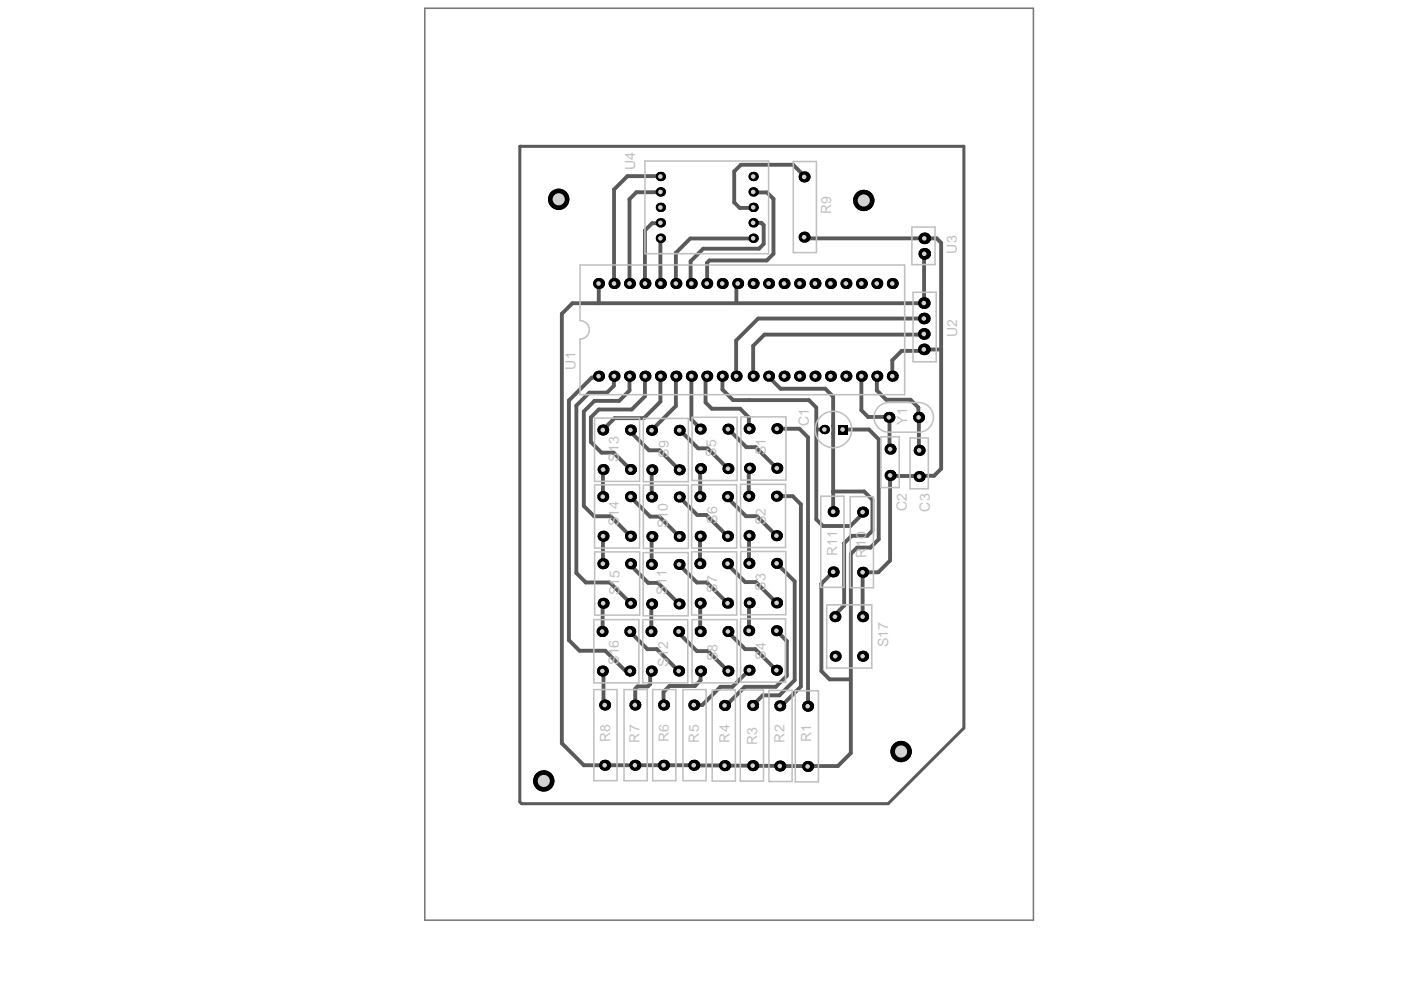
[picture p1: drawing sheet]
<svg xmlns="http://www.w3.org/2000/svg" width="297mm" height="210mm" viewBox="0 0 297 210" stroke-linecap="round" stroke-linejoin="round" font-family="sans-serif">
<defs><g id="words">
<g font-size="3" fill="#c0c0c0">
<text x="134.7" y="36.1" transform="rotate(-90 134.7 36.1)">U4</text>
<text x="176.2" y="45.5" transform="rotate(-90 176.2 45.5)">R9</text>
<text x="202.9" y="53.8" transform="rotate(-90 202.9 53.8)">U3</text>
<text x="202.9" y="71.5" transform="rotate(-90 202.9 71.5)">U2</text>
<text x="122" y="78.4" transform="rotate(-90 122 78.4)">U1</text>
<text x="171.5" y="90.4" transform="rotate(-90 171.5 90.4)">C1</text>
<text x="192.3" y="90" transform="rotate(-90 192.3 90)">Y1</text>
<text x="131.2" y="97.9" transform="rotate(-90 131.2 97.9)">S13</text>
<text x="141.8" y="97.1" transform="rotate(-90 141.8 97.1)">S9</text>
<text x="151.8" y="96.9" transform="rotate(-90 151.8 96.9)">S5</text>
<text x="162.4" y="96.5" transform="rotate(-90 162.4 96.5)">S1</text>
<text x="131.2" y="111.6" transform="rotate(-90 131.2 111.6)">S14</text>
<text x="141.6" y="112" transform="rotate(-90 141.6 112)">S10</text>
<text x="152.1" y="111" transform="rotate(-90 152.1 111)">S6</text>
<text x="162.4" y="111.3" transform="rotate(-90 162.4 111.3)">S2</text>
<text x="192.3" y="108.4" transform="rotate(-90 192.3 108.4)">C2</text>
<text x="197.1" y="108.5" transform="rotate(-90 197.1 108.5)">C3</text>
<text x="177.5" y="117.9" transform="rotate(-90 177.5 117.9)">R11</text>
<text x="183.6" y="118.2" transform="rotate(-90 183.6 118.2)">R</text>
<text x="183.6" y="116" transform="rotate(-90 183.6 116)">10</text>
<text x="152.1" y="125.6" transform="rotate(-90 152.1 125.6)">S7</text>
<text x="162.3" y="125.3" transform="rotate(-90 162.3 125.3)">S3</text>
<text x="131.4" y="126.2" transform="rotate(-90 131.4 126.2)">S15</text>
<text x="141.4" y="126.1" transform="rotate(-90 141.4 126.1)">S11</text>
<text x="188.3" y="137.3" transform="rotate(-90 188.3 137.3)">S17</text>
<text x="131.2" y="141" transform="rotate(-90 131.2 141)">S16</text>
<text x="141.7" y="141.3" transform="rotate(-90 141.7 141.3)">S12</text>
<text x="152.2" y="140.2" transform="rotate(-90 152.2 140.2)">S8</text>
<text x="162.4" y="139.9" transform="rotate(-90 162.4 139.9)">S4</text>
<text x="129.3" y="157.3" transform="rotate(-90 129.3 157.3)">R8</text>
<text x="135.6" y="157.5" transform="rotate(-90 135.6 157.5)">R7</text>
<text x="141.8" y="157.4" transform="rotate(-90 141.8 157.4)">R6</text>
<text x="148.2" y="157.5" transform="rotate(-90 148.2 157.5)">R5</text>
<text x="154.7" y="157.5" transform="rotate(-90 154.7 157.5)">R4</text>
<text x="160.6" y="157.9" transform="rotate(-90 160.6 157.9)">R3</text>
<text x="166.3" y="157.5" transform="rotate(-90 166.3 157.5)">R2</text>
<text x="172" y="157.3" transform="rotate(-90 172 157.3)">R1</text>
</g>
</g></defs>
<path d="M90.1 1.8h129v193.3h-129z" fill="none" stroke="#787878" stroke-width=".33"/>
<g fill="#d2d2d2">
<circle cx="118.5" cy="42.3" r="1.29"/>
<circle cx="115.3" cy="165.6" r="1.29"/>
<circle cx="183.1" cy="42.5" r="1.29"/>
<circle cx="191" cy="159.3" r="1.29"/>
</g>
<path d="M110.2 170l.4 .4" fill="none" stroke="#5a5a5a" stroke-width=".65"/>
<path d="M110.4 30.8l-.2 .2" fill="none" stroke="#5a5a5a" stroke-width=".33"/>
<g fill="none" stroke="#5a5a5a" stroke-width=".82">
<path d="M127.8 99.6h.1M133.7 91.2v.3M138.2 99.6h.1M127.7 105.3h.1M129.9 109.9v.1M133.8 105.3l-.1 .1M138.2 119.6l-.1 .1M138.2 105.3l-.1 .1M138.3 120l-.2 .2M127.8 133.8l-.1 .1M127.9 127.9l-.1 .1M138.1 133.8l-.1 .1"/>
<path d="M138.2 128.1h-.1M127.3 142.3h.4M128 149.2l.2 .3M133.2 142l.3 .3"/>
</g>
<circle cx="138.1" cy="91.2" r=".41" fill="#5a5a5a"/>
<g fill="none" stroke="#5a5a5a" stroke-width=".82">
<path d="M170.5 37.3v.2M130.2 40.2v19.9M133.5 42.2v17.9M136.7 48.9v11.2M143.3 53.6v6.5M146.4 55.4v4.6l.2 .1M149.9 55.7v4.4M159.7 50.5l-.1 .1M159.7 44l-.1 .1M159.7 40.7l.1 .1M161.4 47.2l.5 .5v4M164 42.2v11.6"/>
<path d="M170.5 50.3l.2 .2M195.5 50.5l.5 .6M196 53.8l-.2 10.5M198.6 50.5l.9 1v47.9l-1.5 1.5M130.2 79.8v2M133.5 79.8v3M136.7 79.8v4.2M143.3 79.8v6.3M146.6 79.8v9.1M149.9 79.8l-.3 .2v5.3M156.1 72.2v7.6M156.4 60.1l-.3 .3v3.9"/>
<path d="M159.7 73.3v6.5M163 79.8v.1M182.6 79.8v7.2M185.9 79.8v3M189.2 76.4v3.4M195.9 70.8l-.2 .1M195.9 74.1l-.3 .3M120.6 84.9v50.8M122.2 86v35.5M125.3 88.5v5.2M127.8 99.6v5.7M138.2 99.6v5.7"/>
<path d="M144 91.2h.2M148.5 90.8v.2M148.5 99.4l-.1 5.9M154.3 99.1v.3M154.3 91h.1M158.8 88.5v2.4M158.9 99.3l-.2 .1v5.8M173.1 86.4v23.7M173.2 91.1l-.1 .1M186.3 93.1v21.3M188.4 88.4l.2 .2v6.5l.1 .1M127.8 113.7v5.8"/>
<path d="M127.9 113.7h.1M127.9 113.7h-.1M134 119.5h-.3v.3M138.2 113.7v5.9M144 119.7h.1M144 105.4h.2M148.4 113.7v5.8M154.2 113.7h.1M154.3 105.3v.2M154.3 119.5v.2M158.8 113.6v5.8M158.8 119.4h.1"/>
<path d="M158.8 113.6h.1M159 119.6l-.1 .1M169.8 106.9v38.7M180.4 117.4v42.3M182.9 108.6v.3M185 106v6.5M188.8 100.9l-.1-.1v18M127.8 128v5.8M138.1 128.1v5.7M143.9 133.9v.3M148.4 127.9h.1M148.5 133.9h.1"/>
<path d="M148.5 127.9v6M153.8 127.6v.3M154.3 133.9v.1M158.9 127.8l-.2 5.9M158.9 128.1l-.1 .1M164.7 128.1h.1M166.8 135.9v7.4M177 130.3v.5M182.9 121.3v9.5M127.7 142.3l.3 .2v6.7M138.1 142.3l-.2 .2v2.6M141.9 145.5l-1.2 1.2v2.8"/>
<path d="M148.5 142.3v2M153.4 149.6h.6M180.3 144h-.1M147.1 162.3h.1M159.6 162.3v.1M165.3 162.4h.1"/>
</g>
<path d="M204.2 30.8l.2 .2" fill="none" stroke="#5a5a5a" stroke-width=".33"/>
<path d="M110.2 31v139M204.4 31v123.4" fill="none" stroke="#5a5a5a" stroke-width=".65"/>
<circle cx="113.7" cy="164.3" r=".16" fill="#5a5a5a"/>
<g fill="none" stroke="#5a5a5a" stroke-width=".82">
<path d="M140 37.4l-7-.1-2.8 2.9M170.5 37.3l-2.3-2.4h-11.1l-1.4 1.4v6.6l1.1 1.2h2.8M139.5 50.6l.5 .5v9M140 47.2l-1.7 .1-1.6 1.6M140 40.7l-5.1 .1-1.4 1.4M159.6 50.6h-13.3l-3 3M159.7 47.2h1.7M159.8 40.8h2.8l1.4 1.4M161.9 51.7l-1 1h-11.8l-2.7 2.7M164 53.8l-1.4 1.4h-12.2l-.5 .5M170.7 50.5h24.8M196 50.5h2.6"/>
<path d="M126.9 60.1v4.2M126.9 79.8l-.3 .2h-1.1l-4.9 4.9M140 79.8v5.4l-3.5 3.5h-6.2l-2.5 2.5M153.1 79.8l.1 2.8 2.2 2.2h16.1l1.6 1.6M163 79.9l2.5 2.5h9.5l1.6 1.7v24.4M195.6 74.4h-4.4l-2 2M195.7 70.9h-33.6l-2.4 2.4M195.8 64.3h-74.4l-2.3 2.2v91.1l4.7 4.7h23.3M195.9 67.5h-35.2l-4.6 4.7M195.9 74.1h3.6M125.3 93.7l2.2 2.3h2.6l3.6 3.6M130.2 81.8l-1.5 1.5h-3.8l-2.7 2.7"/>
<path d="M133.5 82.8l-2.2 2.2h-5.3l-2.2 2.2v20.1l2.2 2.2h3.4l4.3 4.2M133.7 91.5l3.9 4h2.3l4.1 4.1M136.7 84l-2.8 2.8h-7l-1.6 1.7M143.3 86.1l-5.2 5.1M144.2 91.2l3.8 3.9h2l4.3 4.3M146.6 88.9l1.9 1.9M149.6 85.3l1.3 1.4h6l1.9 1.8M154.4 91l3.8 3.8h2l4.5 4.5M164.7 90.9h4.8l1.8 1.8-.1 57M173.2 91.1h1.6M176.6 90.3h.1M176.7 91.8l-.1 .1"/>
<path d="M178.6 91.1h5.6l2.1 2M182.6 87l1.5 1.4h4.3M185.9 82.8l2 1.9h5.1l1.7 1.7 .2 9.1M133.7 105.4l4.2 4.1h1.9l4.2 4.2M133.7 119.8l3.7 3.8h2.1l4.5 4.5M144 119.7l3.8 3.8h2.1l4.4 4.4M144 105.4l3.8 3.8h2l4.5 4.5M148 119.5h.1M154.3 105.5l3.9 3.9h2.3l4.1 4.2M154.3 119.7l3.7 3.7h2.2l4.5 4.4M164.6 105.2h3.5l1.7 1.7M164.7 119.4l3.8 3.9v20.9l-3.2 3.2h-3.6l-2.1 2.2"/>
<path d="M176.6 104.2h6.6l1.8 1.8M182.9 108.9l-2.6 2.6h-5.8l-1.4-1.4M185 112.5l-1.1 1.1h-3.3l-1.6 1.6v13.2l-2 1.9M186.3 114.4l-1.7 1.7h-2.9l-1.3 1.3M188.7 118.8l-2.5 2.5h-3.3M198 100.9h-3l-.1 .1-.1-.1h-6M120.6 135.7l2.3 2.3h5.4l4 4h.9M122.2 121.5l2 2h5.1l4.4 4.4M133.5 133.9l3.8 3.7h1.9l4.7 4.7M143.9 134.2l3.9 3.9h2.3l4.2 4.2M147.7 133.4l-.1 .1M148 127.9l-.1 .1"/>
<path d="M154.3 134l3.7 3.6h2.1l4.5 4.5M158.6 133.4l-.2 .2M164.6 133.7l2.2 2.2M176.6 121.3l-2.5 2.4v18.6l1.8 1.7h4.3M137.9 145.1l-.5 .4h-2.2l-.5 .5-.1 3.5M148.5 144.3l-1.2 1.2h-5.4M158.8 142.1l-3.5 3.5h-2.5l-3.9 3.9h-1.8M166.8 143.3l-2.3 2.3h-6.6l-3.9 4M169.8 145.6l-4.1 4h-.4M180.4 159.7l-2.8 2.7h-12.3M147.1 162.3l18.2 .1"/>
</g>
<path d="M110.2 31h94.2M204.4 154.4l-16.1 16h-77.7" fill="none" stroke="#5a5a5a" stroke-width=".65"/>
<circle cx="118.5" cy="42.3" r="2.26" fill="#000"/>
<circle cx="118.5" cy="42.3" r="1.29" fill="#d2d2d2"/>
<circle cx="115.3" cy="165.6" r="2.26" fill="#000"/>
<circle cx="115.3" cy="165.6" r="1.29" fill="#d2d2d2"/>
<circle cx="183.1" cy="42.5" r="2.26" fill="#000"/>
<circle cx="183.1" cy="42.5" r="1.29" fill="#d2d2d2"/>
<circle cx="191" cy="159.3" r="2.26" fill="#000"/>
<circle cx="191" cy="159.3" r="1.29" fill="#d2d2d2"/>
<circle cx="159.7" cy="47.2" r=".98" fill="#000"/>
<circle cx="159.7" cy="47.2" r=".49" fill="#d2d2d2"/>
<circle cx="159.7" cy="50.5" r=".98" fill="#000"/>
<circle cx="159.7" cy="50.5" r=".49" fill="#d2d2d2"/>
<circle cx="159.7" cy="40.7" r=".98" fill="#000"/>
<circle cx="159.7" cy="40.7" r=".49" fill="#d2d2d2"/>
<circle cx="159.7" cy="44" r=".98" fill="#000"/>
<circle cx="159.7" cy="44" r=".49" fill="#d2d2d2"/>
<circle cx="159.7" cy="37.4" r=".98" fill="#000"/>
<circle cx="159.7" cy="37.4" r=".49" fill="#d2d2d2"/>
<circle cx="140" cy="47.2" r=".98" fill="#000"/>
<circle cx="140" cy="47.2" r=".49" fill="#d2d2d2"/>
<circle cx="128.2" cy="149.5" r="1.16" fill="#000"/>
<circle cx="128.2" cy="149.5" r=".49" fill="#d2d2d2"/>
<circle cx="127.7" cy="133.9" r="1.16" fill="#000"/>
<circle cx="127.7" cy="133.9" r=".49" fill="#d2d2d2"/>
<circle cx="127.9" cy="127.9" r="1.16" fill="#000"/>
<circle cx="127.9" cy="127.9" r=".49" fill="#d2d2d2"/>
<circle cx="127.9" cy="113.7" r="1.16" fill="#000"/>
<circle cx="127.9" cy="113.7" r=".49" fill="#d2d2d2"/>
<circle cx="127.8" cy="105.3" r="1.16" fill="#000"/>
<circle cx="127.8" cy="105.3" r=".49" fill="#d2d2d2"/>
<circle cx="127.8" cy="91.2" r="1.16" fill="#000"/>
<circle cx="127.8" cy="91.2" r=".49" fill="#d2d2d2"/>
<circle cx="126.9" cy="60.1" r="1.16" fill="#000"/>
<circle cx="126.9" cy="60.1" r=".49" fill="#d2d2d2"/>
<circle cx="130.2" cy="60.1" r="1.16" fill="#000"/>
<circle cx="130.2" cy="60.1" r=".49" fill="#d2d2d2"/>
<circle cx="140.7" cy="149.5" r="1.16" fill="#000"/>
<circle cx="140.7" cy="149.5" r=".49" fill="#d2d2d2"/>
<circle cx="138" cy="133.9" r="1.16" fill="#000"/>
<circle cx="138" cy="133.9" r=".49" fill="#d2d2d2"/>
<circle cx="138.2" cy="128.1" r="1.16" fill="#000"/>
<circle cx="138.2" cy="128.1" r=".49" fill="#d2d2d2"/>
<circle cx="138.2" cy="113.7" r="1.16" fill="#000"/>
<circle cx="138.2" cy="113.7" r=".49" fill="#d2d2d2"/>
<circle cx="138.1" cy="105.4" r="1.16" fill="#000"/>
<circle cx="138.1" cy="105.4" r=".49" fill="#d2d2d2"/>
<circle cx="138.1" cy="91.2" r="1.16" fill="#000"/>
<circle cx="138.1" cy="91.2" r=".49" fill="#d2d2d2"/>
<circle cx="136.7" cy="60.1" r="1.16" fill="#000"/>
<circle cx="136.7" cy="60.1" r=".49" fill="#d2d2d2"/>
<circle cx="140" cy="60.1" r="1.16" fill="#000"/>
<circle cx="140" cy="60.1" r=".49" fill="#d2d2d2"/>
<circle cx="140" cy="50.5" r=".98" fill="#000"/>
<circle cx="140" cy="50.5" r=".49" fill="#d2d2d2"/>
<circle cx="140" cy="40.7" r=".98" fill="#000"/>
<circle cx="140" cy="40.7" r=".49" fill="#d2d2d2"/>
<circle cx="140" cy="44" r=".98" fill="#000"/>
<circle cx="140" cy="44" r=".49" fill="#d2d2d2"/>
<circle cx="147.1" cy="149.5" r="1.16" fill="#000"/>
<circle cx="147.1" cy="149.5" r=".49" fill="#d2d2d2"/>
<circle cx="148.5" cy="133.9" r="1.16" fill="#000"/>
<circle cx="148.5" cy="133.9" r=".49" fill="#d2d2d2"/>
<circle cx="148.4" cy="127.9" r="1.16" fill="#000"/>
<circle cx="148.4" cy="127.9" r=".49" fill="#d2d2d2"/>
<circle cx="148.4" cy="113.7" r="1.16" fill="#000"/>
<circle cx="148.4" cy="113.7" r=".49" fill="#d2d2d2"/>
<circle cx="148.4" cy="105.3" r="1.16" fill="#000"/>
<circle cx="148.4" cy="105.3" r=".49" fill="#d2d2d2"/>
<circle cx="148.5" cy="91" r="1.16" fill="#000"/>
<circle cx="148.5" cy="91" r=".49" fill="#d2d2d2"/>
<circle cx="146.6" cy="60.1" r="1.16" fill="#000"/>
<circle cx="146.6" cy="60.1" r=".49" fill="#d2d2d2"/>
<circle cx="149.9" cy="60.1" r="1.16" fill="#000"/>
<circle cx="149.9" cy="60.1" r=".49" fill="#d2d2d2"/>
<circle cx="159.6" cy="149.6" r="1.16" fill="#000"/>
<circle cx="159.6" cy="149.6" r=".49" fill="#d2d2d2"/>
<circle cx="158.7" cy="133.7" r="1.16" fill="#000"/>
<circle cx="158.7" cy="133.7" r=".49" fill="#d2d2d2"/>
<circle cx="158.9" cy="127.8" r="1.16" fill="#000"/>
<circle cx="158.9" cy="127.8" r=".49" fill="#d2d2d2"/>
<circle cx="158.8" cy="113.6" r="1.16" fill="#000"/>
<circle cx="158.8" cy="113.6" r=".49" fill="#d2d2d2"/>
<circle cx="158.7" cy="105.2" r="1.16" fill="#000"/>
<circle cx="158.7" cy="105.2" r=".49" fill="#d2d2d2"/>
<circle cx="158.8" cy="90.9" r="1.16" fill="#000"/>
<circle cx="158.8" cy="90.9" r=".49" fill="#d2d2d2"/>
<circle cx="156.4" cy="60.1" r="1.16" fill="#000"/>
<circle cx="156.4" cy="60.1" r=".49" fill="#d2d2d2"/>
<circle cx="159.7" cy="60.1" r="1.16" fill="#000"/>
<circle cx="159.7" cy="60.1" r=".49" fill="#d2d2d2"/>
<circle cx="163" cy="60.1" r="1.16" fill="#000"/>
<circle cx="163" cy="60.1" r=".49" fill="#d2d2d2"/>
<circle cx="171.2" cy="149.7" r="1.16" fill="#000"/>
<circle cx="171.2" cy="149.7" r=".49" fill="#d2d2d2"/>
<circle cx="166.2" cy="60.1" r="1.16" fill="#000"/>
<circle cx="166.2" cy="60.1" r=".49" fill="#d2d2d2"/>
<circle cx="169.5" cy="60.1" r="1.16" fill="#000"/>
<circle cx="169.5" cy="60.1" r=".49" fill="#d2d2d2"/>
<circle cx="172.8" cy="60.1" r="1.16" fill="#000"/>
<circle cx="172.8" cy="60.1" r=".49" fill="#d2d2d2"/>
<circle cx="170.5" cy="50.3" r="1.16" fill="#000"/>
<circle cx="170.5" cy="50.3" r=".49" fill="#d2d2d2"/>
<circle cx="177.1" cy="139.1" r="1.16" fill="#000"/>
<circle cx="177.1" cy="139.1" r=".49" fill="#d2d2d2"/>
<circle cx="182.9" cy="139.1" r="1.16" fill="#000"/>
<circle cx="182.9" cy="139.1" r=".49" fill="#d2d2d2"/>
<circle cx="182.9" cy="108.6" r="1.16" fill="#000"/>
<circle cx="182.9" cy="108.6" r=".49" fill="#d2d2d2"/>
<circle cx="176.6" cy="108.5" r="1.16" fill="#000"/>
<circle cx="176.6" cy="108.5" r=".49" fill="#d2d2d2"/>
<path d="M177.7 90.1h1.9v2h-1.9z" fill-rule="evenodd" fill="#000"/>
<circle cx="178.6" cy="91.1" r=".49" fill="#d2d2d2"/>
<circle cx="179.4" cy="60.1" r="1.16" fill="#000"/>
<circle cx="179.4" cy="60.1" r=".49" fill="#d2d2d2"/>
<circle cx="182.6" cy="60.1" r="1.16" fill="#000"/>
<circle cx="182.6" cy="60.1" r=".49" fill="#d2d2d2"/>
<circle cx="194.9" cy="101" r="1.16" fill="#000"/>
<circle cx="194.9" cy="101" r=".49" fill="#d2d2d2"/>
<circle cx="188.7" cy="100.8" r="1.16" fill="#000"/>
<circle cx="188.7" cy="100.8" r=".49" fill="#d2d2d2"/>
<circle cx="194.9" cy="95.5" r="1.16" fill="#000"/>
<circle cx="194.9" cy="95.5" r=".49" fill="#d2d2d2"/>
<circle cx="188.7" cy="95.2" r="1.16" fill="#000"/>
<circle cx="188.7" cy="95.2" r=".49" fill="#d2d2d2"/>
<circle cx="189.2" cy="60.1" r="1.16" fill="#000"/>
<circle cx="189.2" cy="60.1" r=".49" fill="#d2d2d2"/>
<circle cx="128.2" cy="162.3" r="1.16" fill="#000"/>
<circle cx="128.2" cy="162.3" r=".49" fill="#d2d2d2"/>
<circle cx="127.7" cy="142.3" r="1.16" fill="#000"/>
<circle cx="127.7" cy="142.3" r=".49" fill="#d2d2d2"/>
<circle cx="127.8" cy="119.5" r="1.16" fill="#000"/>
<circle cx="127.8" cy="119.5" r=".49" fill="#d2d2d2"/>
<circle cx="127.9" cy="99.6" r="1.16" fill="#000"/>
<circle cx="127.9" cy="99.6" r=".49" fill="#d2d2d2"/>
<circle cx="126.9" cy="79.8" r="1.16" fill="#000"/>
<circle cx="126.9" cy="79.8" r=".49" fill="#d2d2d2"/>
<circle cx="130.2" cy="79.8" r="1.16" fill="#000"/>
<circle cx="130.2" cy="79.8" r=".49" fill="#d2d2d2"/>
<circle cx="140.7" cy="162.3" r="1.16" fill="#000"/>
<circle cx="140.7" cy="162.3" r=".49" fill="#d2d2d2"/>
<circle cx="138.1" cy="119.7" r="1.16" fill="#000"/>
<circle cx="138.1" cy="119.7" r=".49" fill="#d2d2d2"/>
<circle cx="138.1" cy="142.3" r="1.16" fill="#000"/>
<circle cx="138.1" cy="142.3" r=".49" fill="#d2d2d2"/>
<circle cx="138.2" cy="99.6" r="1.16" fill="#000"/>
<circle cx="138.2" cy="99.6" r=".49" fill="#d2d2d2"/>
<circle cx="136.7" cy="79.8" r="1.16" fill="#000"/>
<circle cx="136.7" cy="79.8" r=".49" fill="#d2d2d2"/>
<circle cx="140" cy="79.8" r="1.16" fill="#000"/>
<circle cx="140" cy="79.8" r=".49" fill="#d2d2d2"/>
<circle cx="140" cy="37.4" r=".98" fill="#000"/>
<circle cx="140" cy="37.4" r=".49" fill="#d2d2d2"/>
<circle cx="147.1" cy="162.3" r="1.16" fill="#000"/>
<circle cx="147.1" cy="162.3" r=".49" fill="#d2d2d2"/>
<circle cx="148.5" cy="142.3" r="1.16" fill="#000"/>
<circle cx="148.5" cy="142.3" r=".49" fill="#d2d2d2"/>
<circle cx="148.4" cy="119.5" r="1.16" fill="#000"/>
<circle cx="148.4" cy="119.5" r=".49" fill="#d2d2d2"/>
<circle cx="148.5" cy="99.4" r="1.16" fill="#000"/>
<circle cx="148.5" cy="99.4" r=".49" fill="#d2d2d2"/>
<circle cx="146.6" cy="79.8" r="1.16" fill="#000"/>
<circle cx="146.6" cy="79.8" r=".49" fill="#d2d2d2"/>
<circle cx="149.9" cy="79.8" r="1.16" fill="#000"/>
<circle cx="149.9" cy="79.8" r=".49" fill="#d2d2d2"/>
<circle cx="159.6" cy="162.3" r="1.16" fill="#000"/>
<circle cx="159.6" cy="162.3" r=".49" fill="#d2d2d2"/>
<circle cx="158.8" cy="142.1" r="1.16" fill="#000"/>
<circle cx="158.8" cy="142.1" r=".49" fill="#d2d2d2"/>
<circle cx="158.8" cy="119.4" r="1.16" fill="#000"/>
<circle cx="158.8" cy="119.4" r=".49" fill="#d2d2d2"/>
<circle cx="158.9" cy="99.3" r="1.16" fill="#000"/>
<circle cx="158.9" cy="99.3" r=".49" fill="#d2d2d2"/>
<circle cx="156.1" cy="79.8" r="1.16" fill="#000"/>
<circle cx="156.1" cy="79.8" r=".49" fill="#d2d2d2"/>
<circle cx="159.7" cy="79.8" r="1.16" fill="#000"/>
<circle cx="159.7" cy="79.8" r=".49" fill="#d2d2d2"/>
<circle cx="163" cy="79.8" r="1.16" fill="#000"/>
<circle cx="163" cy="79.8" r=".49" fill="#d2d2d2"/>
<circle cx="171.2" cy="162.5" r="1.16" fill="#000"/>
<circle cx="171.2" cy="162.5" r=".49" fill="#d2d2d2"/>
<circle cx="166.2" cy="79.8" r="1.16" fill="#000"/>
<circle cx="166.2" cy="79.8" r=".49" fill="#d2d2d2"/>
<circle cx="169.5" cy="79.8" r="1.16" fill="#000"/>
<circle cx="169.5" cy="79.8" r=".49" fill="#d2d2d2"/>
<circle cx="172.8" cy="79.8" r="1.16" fill="#000"/>
<circle cx="172.8" cy="79.8" r=".49" fill="#d2d2d2"/>
<circle cx="170.5" cy="37.5" r="1.16" fill="#000"/>
<circle cx="170.5" cy="37.5" r=".49" fill="#d2d2d2"/>
<circle cx="182.9" cy="121.3" r="1.16" fill="#000"/>
<circle cx="182.9" cy="121.3" r=".49" fill="#d2d2d2"/>
<circle cx="177" cy="130.8" r="1.16" fill="#000"/>
<circle cx="177" cy="130.8" r=".49" fill="#d2d2d2"/>
<circle cx="182.9" cy="130.8" r="1.16" fill="#000"/>
<circle cx="182.9" cy="130.8" r=".49" fill="#d2d2d2"/>
<circle cx="176.6" cy="121.3" r="1.16" fill="#000"/>
<circle cx="176.6" cy="121.3" r=".49" fill="#d2d2d2"/>
<circle cx="179.4" cy="79.8" r="1.16" fill="#000"/>
<circle cx="179.4" cy="79.8" r=".49" fill="#d2d2d2"/>
<circle cx="182.6" cy="79.8" r="1.16" fill="#000"/>
<circle cx="182.6" cy="79.8" r=".49" fill="#d2d2d2"/>
<circle cx="188.5" cy="88.5" r="1.16" fill="#000"/>
<circle cx="188.5" cy="88.5" r=".49" fill="#d2d2d2"/>
<circle cx="194.8" cy="88.5" r="1.16" fill="#000"/>
<circle cx="194.8" cy="88.5" r=".49" fill="#d2d2d2"/>
<circle cx="189.2" cy="79.8" r="1.16" fill="#000"/>
<circle cx="189.2" cy="79.8" r=".49" fill="#d2d2d2"/>
<circle cx="134.6" cy="149.5" r="1.16" fill="#000"/>
<circle cx="134.6" cy="149.5" r=".49" fill="#d2d2d2"/>
<circle cx="133.5" cy="133.9" r="1.16" fill="#000"/>
<circle cx="133.5" cy="133.9" r=".49" fill="#d2d2d2"/>
<circle cx="133.7" cy="127.9" r="1.16" fill="#000"/>
<circle cx="133.7" cy="127.9" r=".49" fill="#d2d2d2"/>
<circle cx="133.7" cy="113.7" r="1.16" fill="#000"/>
<circle cx="133.7" cy="113.7" r=".49" fill="#d2d2d2"/>
<circle cx="133.7" cy="105.3" r="1.16" fill="#000"/>
<circle cx="133.7" cy="105.3" r=".49" fill="#d2d2d2"/>
<circle cx="133.7" cy="91.2" r="1.16" fill="#000"/>
<circle cx="133.7" cy="91.2" r=".49" fill="#d2d2d2"/>
<circle cx="133.5" cy="60.1" r="1.16" fill="#000"/>
<circle cx="133.5" cy="60.1" r=".49" fill="#d2d2d2"/>
<circle cx="153.6" cy="149.6" r="1.16" fill="#000"/>
<circle cx="153.6" cy="149.6" r=".49" fill="#d2d2d2"/>
<circle cx="165.3" cy="149.6" r="1.16" fill="#000"/>
<circle cx="165.3" cy="149.6" r=".49" fill="#d2d2d2"/>
<circle cx="164.6" cy="133.7" r="1.16" fill="#000"/>
<circle cx="164.6" cy="133.7" r=".49" fill="#d2d2d2"/>
<circle cx="154.3" cy="133.9" r="1.16" fill="#000"/>
<circle cx="154.3" cy="133.9" r=".49" fill="#d2d2d2"/>
<circle cx="143.9" cy="133.9" r="1.16" fill="#000"/>
<circle cx="143.9" cy="133.9" r=".49" fill="#d2d2d2"/>
<circle cx="144" cy="128.1" r="1.16" fill="#000"/>
<circle cx="144" cy="128.1" r=".49" fill="#d2d2d2"/>
<circle cx="154.3" cy="127.9" r="1.16" fill="#000"/>
<circle cx="154.3" cy="127.9" r=".49" fill="#d2d2d2"/>
<circle cx="164.7" cy="127.8" r="1.16" fill="#000"/>
<circle cx="164.7" cy="127.8" r=".49" fill="#d2d2d2"/>
<circle cx="144" cy="113.7" r="1.16" fill="#000"/>
<circle cx="144" cy="113.7" r=".49" fill="#d2d2d2"/>
<circle cx="164.6" cy="113.6" r="1.16" fill="#000"/>
<circle cx="164.6" cy="113.6" r=".49" fill="#d2d2d2"/>
<circle cx="154.3" cy="113.7" r="1.16" fill="#000"/>
<circle cx="154.3" cy="113.7" r=".49" fill="#d2d2d2"/>
<circle cx="144" cy="105.4" r="1.16" fill="#000"/>
<circle cx="144" cy="105.4" r=".49" fill="#d2d2d2"/>
<circle cx="164.6" cy="105.2" r="1.16" fill="#000"/>
<circle cx="164.6" cy="105.2" r=".49" fill="#d2d2d2"/>
<circle cx="154.3" cy="105.3" r="1.16" fill="#000"/>
<circle cx="154.3" cy="105.3" r=".49" fill="#d2d2d2"/>
<circle cx="144" cy="91.2" r="1.16" fill="#000"/>
<circle cx="144" cy="91.2" r=".49" fill="#d2d2d2"/>
<circle cx="164.7" cy="90.9" r="1.16" fill="#000"/>
<circle cx="164.7" cy="90.9" r=".49" fill="#d2d2d2"/>
<circle cx="154.3" cy="91" r="1.16" fill="#000"/>
<circle cx="154.3" cy="91" r=".49" fill="#d2d2d2"/>
<circle cx="174.8" cy="91.1" r=".98" fill="#000"/>
<circle cx="174.8" cy="91.1" r=".49" fill="#d2d2d2"/>
<circle cx="143.3" cy="60.1" r="1.16" fill="#000"/>
<circle cx="143.3" cy="60.1" r=".49" fill="#d2d2d2"/>
<circle cx="153.1" cy="60.1" r="1.16" fill="#000"/>
<circle cx="153.1" cy="60.1" r=".49" fill="#d2d2d2"/>
<circle cx="176.1" cy="60.1" r="1.16" fill="#000"/>
<circle cx="176.1" cy="60.1" r=".49" fill="#d2d2d2"/>
<circle cx="195.9" cy="70.8" r="1.23" fill="#000"/>
<circle cx="195.9" cy="70.8" r=".49" fill="#d2d2d2"/>
<circle cx="195.9" cy="74.1" r="1.23" fill="#000"/>
<circle cx="195.9" cy="74.1" r=".49" fill="#d2d2d2"/>
<circle cx="195.9" cy="64.3" r="1.23" fill="#000"/>
<circle cx="195.9" cy="64.3" r=".49" fill="#d2d2d2"/>
<circle cx="185.9" cy="60.1" r="1.16" fill="#000"/>
<circle cx="185.9" cy="60.1" r=".49" fill="#d2d2d2"/>
<circle cx="196" cy="50.5" r="1.23" fill="#000"/>
<circle cx="196" cy="50.5" r=".49" fill="#d2d2d2"/>
<circle cx="196" cy="53.8" r="1.23" fill="#000"/>
<circle cx="196" cy="53.8" r=".49" fill="#d2d2d2"/>
<circle cx="134.6" cy="162.3" r="1.16" fill="#000"/>
<circle cx="134.6" cy="162.3" r=".49" fill="#d2d2d2"/>
<circle cx="133.5" cy="142.3" r="1.16" fill="#000"/>
<circle cx="133.5" cy="142.3" r=".49" fill="#d2d2d2"/>
<circle cx="133.7" cy="119.5" r="1.16" fill="#000"/>
<circle cx="133.7" cy="119.5" r=".49" fill="#d2d2d2"/>
<circle cx="133.7" cy="99.6" r="1.16" fill="#000"/>
<circle cx="133.7" cy="99.6" r=".49" fill="#d2d2d2"/>
<circle cx="133.5" cy="79.8" r="1.16" fill="#000"/>
<circle cx="133.5" cy="79.8" r=".49" fill="#d2d2d2"/>
<circle cx="153.6" cy="162.3" r="1.16" fill="#000"/>
<circle cx="153.6" cy="162.3" r=".49" fill="#d2d2d2"/>
<circle cx="165.3" cy="162.4" r="1.16" fill="#000"/>
<circle cx="165.3" cy="162.4" r=".49" fill="#d2d2d2"/>
<circle cx="144" cy="119.7" r="1.16" fill="#000"/>
<circle cx="144" cy="119.7" r=".49" fill="#d2d2d2"/>
<circle cx="164.6" cy="142.1" r="1.16" fill="#000"/>
<circle cx="164.6" cy="142.1" r=".49" fill="#d2d2d2"/>
<circle cx="154.3" cy="142.3" r="1.16" fill="#000"/>
<circle cx="154.3" cy="142.3" r=".49" fill="#d2d2d2"/>
<circle cx="143.9" cy="142.3" r="1.16" fill="#000"/>
<circle cx="143.9" cy="142.3" r=".49" fill="#d2d2d2"/>
<circle cx="154.3" cy="119.5" r="1.16" fill="#000"/>
<circle cx="154.3" cy="119.5" r=".49" fill="#d2d2d2"/>
<circle cx="164.7" cy="119.4" r="1.16" fill="#000"/>
<circle cx="164.7" cy="119.4" r=".49" fill="#d2d2d2"/>
<circle cx="144" cy="99.6" r="1.16" fill="#000"/>
<circle cx="144" cy="99.6" r=".49" fill="#d2d2d2"/>
<circle cx="164.7" cy="99.3" r="1.16" fill="#000"/>
<circle cx="164.7" cy="99.3" r=".49" fill="#d2d2d2"/>
<circle cx="154.3" cy="99.4" r="1.16" fill="#000"/>
<circle cx="154.3" cy="99.4" r=".49" fill="#d2d2d2"/>
<circle cx="153.1" cy="79.8" r="1.16" fill="#000"/>
<circle cx="153.1" cy="79.8" r=".49" fill="#d2d2d2"/>
<circle cx="176.1" cy="79.8" r="1.16" fill="#000"/>
<circle cx="176.1" cy="79.8" r=".49" fill="#d2d2d2"/>
<circle cx="143.3" cy="79.8" r="1.16" fill="#000"/>
<circle cx="143.3" cy="79.8" r=".49" fill="#d2d2d2"/>
<circle cx="195.9" cy="67.5" r="1.23" fill="#000"/>
<circle cx="195.9" cy="67.5" r=".49" fill="#d2d2d2"/>
<circle cx="185.9" cy="79.8" r="1.16" fill="#000"/>
<circle cx="185.9" cy="79.8" r=".49" fill="#d2d2d2"/>
<circle cx="118.5" cy="42.3" r="2.26" fill="#000"/>
<circle cx="118.5" cy="42.3" r="1.29" fill="#d2d2d2"/>
<circle cx="115.3" cy="165.6" r="2.26" fill="#000"/>
<circle cx="115.3" cy="165.6" r="1.29" fill="#d2d2d2"/>
<circle cx="183.1" cy="42.5" r="2.26" fill="#000"/>
<circle cx="183.1" cy="42.5" r="1.29" fill="#d2d2d2"/>
<circle cx="191" cy="159.3" r="2.26" fill="#000"/>
<circle cx="191" cy="159.3" r="1.29" fill="#d2d2d2"/>
<circle cx="159.7" cy="47.2" r=".98" fill="#000"/>
<circle cx="159.7" cy="47.2" r=".49" fill="#d2d2d2"/>
<circle cx="159.7" cy="50.5" r=".98" fill="#000"/>
<circle cx="159.7" cy="50.5" r=".49" fill="#d2d2d2"/>
<circle cx="159.7" cy="40.7" r=".98" fill="#000"/>
<circle cx="159.7" cy="40.7" r=".49" fill="#d2d2d2"/>
<circle cx="159.7" cy="44" r=".98" fill="#000"/>
<circle cx="159.7" cy="44" r=".49" fill="#d2d2d2"/>
<circle cx="159.7" cy="37.4" r=".98" fill="#000"/>
<circle cx="159.7" cy="37.4" r=".49" fill="#d2d2d2"/>
<circle cx="140" cy="47.2" r=".98" fill="#000"/>
<circle cx="140" cy="47.2" r=".49" fill="#d2d2d2"/>
<circle cx="128.2" cy="149.5" r="1.16" fill="#000"/>
<circle cx="128.2" cy="149.5" r=".49" fill="#d2d2d2"/>
<circle cx="127.7" cy="133.9" r="1.16" fill="#000"/>
<circle cx="127.7" cy="133.9" r=".49" fill="#d2d2d2"/>
<circle cx="127.9" cy="127.9" r="1.16" fill="#000"/>
<circle cx="127.9" cy="127.9" r=".49" fill="#d2d2d2"/>
<circle cx="127.9" cy="113.7" r="1.16" fill="#000"/>
<circle cx="127.9" cy="113.7" r=".49" fill="#d2d2d2"/>
<circle cx="127.8" cy="105.3" r="1.16" fill="#000"/>
<circle cx="127.8" cy="105.3" r=".49" fill="#d2d2d2"/>
<circle cx="127.8" cy="91.2" r="1.16" fill="#000"/>
<circle cx="127.8" cy="91.2" r=".49" fill="#d2d2d2"/>
<circle cx="126.9" cy="60.1" r="1.16" fill="#000"/>
<circle cx="126.9" cy="60.1" r=".49" fill="#d2d2d2"/>
<circle cx="130.2" cy="60.1" r="1.16" fill="#000"/>
<circle cx="130.2" cy="60.1" r=".49" fill="#d2d2d2"/>
<circle cx="140.7" cy="149.5" r="1.16" fill="#000"/>
<circle cx="140.7" cy="149.5" r=".49" fill="#d2d2d2"/>
<circle cx="138" cy="133.9" r="1.16" fill="#000"/>
<circle cx="138" cy="133.9" r=".49" fill="#d2d2d2"/>
<circle cx="138.2" cy="128.1" r="1.16" fill="#000"/>
<circle cx="138.2" cy="128.1" r=".49" fill="#d2d2d2"/>
<circle cx="138.2" cy="113.7" r="1.16" fill="#000"/>
<circle cx="138.2" cy="113.7" r=".49" fill="#d2d2d2"/>
<circle cx="138.1" cy="105.4" r="1.16" fill="#000"/>
<circle cx="138.1" cy="105.4" r=".49" fill="#d2d2d2"/>
<circle cx="138.1" cy="91.2" r="1.16" fill="#000"/>
<circle cx="138.1" cy="91.2" r=".49" fill="#d2d2d2"/>
<circle cx="136.7" cy="60.1" r="1.16" fill="#000"/>
<circle cx="136.7" cy="60.1" r=".49" fill="#d2d2d2"/>
<circle cx="140" cy="60.1" r="1.16" fill="#000"/>
<circle cx="140" cy="60.1" r=".49" fill="#d2d2d2"/>
<circle cx="140" cy="50.5" r=".98" fill="#000"/>
<circle cx="140" cy="50.5" r=".49" fill="#d2d2d2"/>
<circle cx="140" cy="40.7" r=".98" fill="#000"/>
<circle cx="140" cy="40.7" r=".49" fill="#d2d2d2"/>
<circle cx="140" cy="44" r=".98" fill="#000"/>
<circle cx="140" cy="44" r=".49" fill="#d2d2d2"/>
<circle cx="147.1" cy="149.5" r="1.16" fill="#000"/>
<circle cx="147.1" cy="149.5" r=".49" fill="#d2d2d2"/>
<circle cx="148.5" cy="133.9" r="1.16" fill="#000"/>
<circle cx="148.5" cy="133.9" r=".49" fill="#d2d2d2"/>
<circle cx="148.4" cy="127.9" r="1.16" fill="#000"/>
<circle cx="148.4" cy="127.9" r=".49" fill="#d2d2d2"/>
<circle cx="148.4" cy="113.7" r="1.16" fill="#000"/>
<circle cx="148.4" cy="113.7" r=".49" fill="#d2d2d2"/>
<circle cx="148.4" cy="105.3" r="1.16" fill="#000"/>
<circle cx="148.4" cy="105.3" r=".49" fill="#d2d2d2"/>
<circle cx="148.5" cy="91" r="1.16" fill="#000"/>
<circle cx="148.5" cy="91" r=".49" fill="#d2d2d2"/>
<circle cx="146.6" cy="60.1" r="1.16" fill="#000"/>
<circle cx="146.6" cy="60.1" r=".49" fill="#d2d2d2"/>
<circle cx="149.9" cy="60.1" r="1.16" fill="#000"/>
<circle cx="149.9" cy="60.1" r=".49" fill="#d2d2d2"/>
<circle cx="159.6" cy="149.6" r="1.16" fill="#000"/>
<circle cx="159.6" cy="149.6" r=".49" fill="#d2d2d2"/>
<circle cx="158.7" cy="133.7" r="1.16" fill="#000"/>
<circle cx="158.7" cy="133.7" r=".49" fill="#d2d2d2"/>
<circle cx="158.9" cy="127.8" r="1.16" fill="#000"/>
<circle cx="158.9" cy="127.8" r=".49" fill="#d2d2d2"/>
<circle cx="158.8" cy="113.6" r="1.16" fill="#000"/>
<circle cx="158.8" cy="113.6" r=".49" fill="#d2d2d2"/>
<circle cx="158.7" cy="105.2" r="1.16" fill="#000"/>
<circle cx="158.7" cy="105.2" r=".49" fill="#d2d2d2"/>
<circle cx="158.8" cy="90.9" r="1.16" fill="#000"/>
<circle cx="158.8" cy="90.9" r=".49" fill="#d2d2d2"/>
<circle cx="156.4" cy="60.1" r="1.16" fill="#000"/>
<circle cx="156.4" cy="60.1" r=".49" fill="#d2d2d2"/>
<circle cx="159.7" cy="60.1" r="1.16" fill="#000"/>
<circle cx="159.7" cy="60.1" r=".49" fill="#d2d2d2"/>
<circle cx="163" cy="60.1" r="1.16" fill="#000"/>
<circle cx="163" cy="60.1" r=".49" fill="#d2d2d2"/>
<circle cx="171.2" cy="149.7" r="1.16" fill="#000"/>
<circle cx="171.2" cy="149.7" r=".49" fill="#d2d2d2"/>
<circle cx="166.2" cy="60.1" r="1.16" fill="#000"/>
<circle cx="166.2" cy="60.1" r=".49" fill="#d2d2d2"/>
<circle cx="169.5" cy="60.1" r="1.16" fill="#000"/>
<circle cx="169.5" cy="60.1" r=".49" fill="#d2d2d2"/>
<circle cx="172.8" cy="60.1" r="1.16" fill="#000"/>
<circle cx="172.8" cy="60.1" r=".49" fill="#d2d2d2"/>
<circle cx="170.5" cy="50.3" r="1.16" fill="#000"/>
<circle cx="170.5" cy="50.3" r=".49" fill="#d2d2d2"/>
<circle cx="177.1" cy="139.1" r="1.16" fill="#000"/>
<circle cx="177.1" cy="139.1" r=".49" fill="#d2d2d2"/>
<circle cx="182.9" cy="139.1" r="1.16" fill="#000"/>
<circle cx="182.9" cy="139.1" r=".49" fill="#d2d2d2"/>
<circle cx="182.9" cy="108.6" r="1.16" fill="#000"/>
<circle cx="182.9" cy="108.6" r=".49" fill="#d2d2d2"/>
<circle cx="176.6" cy="108.5" r="1.16" fill="#000"/>
<circle cx="176.6" cy="108.5" r=".49" fill="#d2d2d2"/>
<path d="M177.7 90.1h1.9v2h-1.9z" fill-rule="evenodd" fill="#000"/>
<circle cx="178.6" cy="91.1" r=".49" fill="#d2d2d2"/>
<circle cx="179.4" cy="60.1" r="1.16" fill="#000"/>
<circle cx="179.4" cy="60.1" r=".49" fill="#d2d2d2"/>
<circle cx="182.6" cy="60.1" r="1.16" fill="#000"/>
<circle cx="182.6" cy="60.1" r=".49" fill="#d2d2d2"/>
<circle cx="194.9" cy="101" r="1.16" fill="#000"/>
<circle cx="194.9" cy="101" r=".49" fill="#d2d2d2"/>
<circle cx="188.7" cy="100.8" r="1.16" fill="#000"/>
<circle cx="188.7" cy="100.8" r=".49" fill="#d2d2d2"/>
<circle cx="194.9" cy="95.5" r="1.16" fill="#000"/>
<circle cx="194.9" cy="95.5" r=".49" fill="#d2d2d2"/>
<circle cx="188.7" cy="95.2" r="1.16" fill="#000"/>
<circle cx="188.7" cy="95.2" r=".49" fill="#d2d2d2"/>
<circle cx="189.2" cy="60.1" r="1.16" fill="#000"/>
<circle cx="189.2" cy="60.1" r=".49" fill="#d2d2d2"/>
<circle cx="128.2" cy="162.3" r="1.16" fill="#000"/>
<circle cx="128.2" cy="162.3" r=".49" fill="#d2d2d2"/>
<circle cx="127.7" cy="142.3" r="1.16" fill="#000"/>
<circle cx="127.7" cy="142.3" r=".49" fill="#d2d2d2"/>
<circle cx="127.8" cy="119.5" r="1.16" fill="#000"/>
<circle cx="127.8" cy="119.5" r=".49" fill="#d2d2d2"/>
<circle cx="127.9" cy="99.6" r="1.16" fill="#000"/>
<circle cx="127.9" cy="99.6" r=".49" fill="#d2d2d2"/>
<circle cx="126.9" cy="79.8" r="1.16" fill="#000"/>
<circle cx="126.9" cy="79.8" r=".49" fill="#d2d2d2"/>
<circle cx="130.2" cy="79.8" r="1.16" fill="#000"/>
<circle cx="130.2" cy="79.8" r=".49" fill="#d2d2d2"/>
<circle cx="140.7" cy="162.3" r="1.16" fill="#000"/>
<circle cx="140.7" cy="162.3" r=".49" fill="#d2d2d2"/>
<circle cx="138.1" cy="119.7" r="1.16" fill="#000"/>
<circle cx="138.1" cy="119.7" r=".49" fill="#d2d2d2"/>
<circle cx="138.1" cy="142.3" r="1.16" fill="#000"/>
<circle cx="138.1" cy="142.3" r=".49" fill="#d2d2d2"/>
<circle cx="138.2" cy="99.6" r="1.16" fill="#000"/>
<circle cx="138.2" cy="99.6" r=".49" fill="#d2d2d2"/>
<circle cx="136.7" cy="79.8" r="1.16" fill="#000"/>
<circle cx="136.7" cy="79.8" r=".49" fill="#d2d2d2"/>
<circle cx="140" cy="79.8" r="1.16" fill="#000"/>
<circle cx="140" cy="79.8" r=".49" fill="#d2d2d2"/>
<circle cx="140" cy="37.4" r=".98" fill="#000"/>
<circle cx="140" cy="37.4" r=".49" fill="#d2d2d2"/>
<circle cx="147.1" cy="162.3" r="1.16" fill="#000"/>
<circle cx="147.1" cy="162.3" r=".49" fill="#d2d2d2"/>
<circle cx="148.5" cy="142.3" r="1.16" fill="#000"/>
<circle cx="148.5" cy="142.3" r=".49" fill="#d2d2d2"/>
<circle cx="148.4" cy="119.5" r="1.16" fill="#000"/>
<circle cx="148.4" cy="119.5" r=".49" fill="#d2d2d2"/>
<circle cx="148.5" cy="99.4" r="1.16" fill="#000"/>
<circle cx="148.5" cy="99.4" r=".49" fill="#d2d2d2"/>
<circle cx="146.6" cy="79.8" r="1.16" fill="#000"/>
<circle cx="146.6" cy="79.8" r=".49" fill="#d2d2d2"/>
<circle cx="149.9" cy="79.8" r="1.16" fill="#000"/>
<circle cx="149.9" cy="79.8" r=".49" fill="#d2d2d2"/>
<circle cx="159.6" cy="162.3" r="1.16" fill="#000"/>
<circle cx="159.6" cy="162.3" r=".49" fill="#d2d2d2"/>
<circle cx="158.8" cy="142.1" r="1.16" fill="#000"/>
<circle cx="158.8" cy="142.1" r=".49" fill="#d2d2d2"/>
<circle cx="158.8" cy="119.4" r="1.16" fill="#000"/>
<circle cx="158.8" cy="119.4" r=".49" fill="#d2d2d2"/>
<circle cx="158.9" cy="99.3" r="1.16" fill="#000"/>
<circle cx="158.9" cy="99.3" r=".49" fill="#d2d2d2"/>
<circle cx="156.1" cy="79.8" r="1.16" fill="#000"/>
<circle cx="156.1" cy="79.8" r=".49" fill="#d2d2d2"/>
<circle cx="159.7" cy="79.8" r="1.16" fill="#000"/>
<circle cx="159.7" cy="79.8" r=".49" fill="#d2d2d2"/>
<circle cx="163" cy="79.8" r="1.16" fill="#000"/>
<circle cx="163" cy="79.8" r=".49" fill="#d2d2d2"/>
<circle cx="171.2" cy="162.5" r="1.16" fill="#000"/>
<circle cx="171.2" cy="162.5" r=".49" fill="#d2d2d2"/>
<circle cx="166.2" cy="79.8" r="1.16" fill="#000"/>
<circle cx="166.2" cy="79.8" r=".49" fill="#d2d2d2"/>
<circle cx="169.5" cy="79.8" r="1.16" fill="#000"/>
<circle cx="169.5" cy="79.8" r=".49" fill="#d2d2d2"/>
<circle cx="172.8" cy="79.8" r="1.16" fill="#000"/>
<circle cx="172.8" cy="79.8" r=".49" fill="#d2d2d2"/>
<circle cx="170.5" cy="37.5" r="1.16" fill="#000"/>
<circle cx="170.5" cy="37.5" r=".49" fill="#d2d2d2"/>
<circle cx="182.9" cy="121.3" r="1.16" fill="#000"/>
<circle cx="182.9" cy="121.3" r=".49" fill="#d2d2d2"/>
<circle cx="177" cy="130.8" r="1.16" fill="#000"/>
<circle cx="177" cy="130.8" r=".49" fill="#d2d2d2"/>
<circle cx="182.9" cy="130.8" r="1.16" fill="#000"/>
<circle cx="182.9" cy="130.8" r=".49" fill="#d2d2d2"/>
<circle cx="176.6" cy="121.3" r="1.16" fill="#000"/>
<circle cx="176.6" cy="121.3" r=".49" fill="#d2d2d2"/>
<circle cx="179.4" cy="79.8" r="1.16" fill="#000"/>
<circle cx="179.4" cy="79.8" r=".49" fill="#d2d2d2"/>
<circle cx="182.6" cy="79.8" r="1.16" fill="#000"/>
<circle cx="182.6" cy="79.8" r=".49" fill="#d2d2d2"/>
<circle cx="188.5" cy="88.5" r="1.16" fill="#000"/>
<circle cx="188.5" cy="88.5" r=".49" fill="#d2d2d2"/>
<circle cx="194.8" cy="88.5" r="1.16" fill="#000"/>
<circle cx="194.8" cy="88.5" r=".49" fill="#d2d2d2"/>
<circle cx="189.2" cy="79.8" r="1.16" fill="#000"/>
<circle cx="189.2" cy="79.8" r=".49" fill="#d2d2d2"/>
<circle cx="134.6" cy="149.5" r="1.16" fill="#000"/>
<circle cx="134.6" cy="149.5" r=".49" fill="#d2d2d2"/>
<circle cx="133.5" cy="133.9" r="1.16" fill="#000"/>
<circle cx="133.5" cy="133.9" r=".49" fill="#d2d2d2"/>
<circle cx="133.7" cy="127.9" r="1.16" fill="#000"/>
<circle cx="133.7" cy="127.9" r=".49" fill="#d2d2d2"/>
<circle cx="133.7" cy="113.7" r="1.16" fill="#000"/>
<circle cx="133.7" cy="113.7" r=".49" fill="#d2d2d2"/>
<circle cx="133.7" cy="105.3" r="1.16" fill="#000"/>
<circle cx="133.7" cy="105.3" r=".49" fill="#d2d2d2"/>
<circle cx="133.7" cy="91.2" r="1.16" fill="#000"/>
<circle cx="133.7" cy="91.2" r=".49" fill="#d2d2d2"/>
<circle cx="133.5" cy="60.1" r="1.16" fill="#000"/>
<circle cx="133.5" cy="60.1" r=".49" fill="#d2d2d2"/>
<circle cx="153.6" cy="149.6" r="1.16" fill="#000"/>
<circle cx="153.6" cy="149.6" r=".49" fill="#d2d2d2"/>
<circle cx="165.3" cy="149.6" r="1.16" fill="#000"/>
<circle cx="165.3" cy="149.6" r=".49" fill="#d2d2d2"/>
<circle cx="164.6" cy="133.7" r="1.16" fill="#000"/>
<circle cx="164.6" cy="133.7" r=".49" fill="#d2d2d2"/>
<circle cx="154.3" cy="133.9" r="1.16" fill="#000"/>
<circle cx="154.3" cy="133.9" r=".49" fill="#d2d2d2"/>
<circle cx="143.9" cy="133.9" r="1.16" fill="#000"/>
<circle cx="143.9" cy="133.9" r=".49" fill="#d2d2d2"/>
<circle cx="144" cy="128.1" r="1.16" fill="#000"/>
<circle cx="144" cy="128.1" r=".49" fill="#d2d2d2"/>
<circle cx="154.3" cy="127.9" r="1.16" fill="#000"/>
<circle cx="154.3" cy="127.9" r=".49" fill="#d2d2d2"/>
<circle cx="164.7" cy="127.8" r="1.16" fill="#000"/>
<circle cx="164.7" cy="127.8" r=".49" fill="#d2d2d2"/>
<circle cx="144" cy="113.7" r="1.16" fill="#000"/>
<circle cx="144" cy="113.7" r=".49" fill="#d2d2d2"/>
<circle cx="164.6" cy="113.6" r="1.16" fill="#000"/>
<circle cx="164.6" cy="113.6" r=".49" fill="#d2d2d2"/>
<circle cx="154.3" cy="113.7" r="1.16" fill="#000"/>
<circle cx="154.3" cy="113.7" r=".49" fill="#d2d2d2"/>
<circle cx="144" cy="105.4" r="1.16" fill="#000"/>
<circle cx="144" cy="105.4" r=".49" fill="#d2d2d2"/>
<circle cx="164.6" cy="105.2" r="1.16" fill="#000"/>
<circle cx="164.6" cy="105.2" r=".49" fill="#d2d2d2"/>
<circle cx="154.3" cy="105.3" r="1.16" fill="#000"/>
<circle cx="154.3" cy="105.3" r=".49" fill="#d2d2d2"/>
<circle cx="144" cy="91.2" r="1.16" fill="#000"/>
<circle cx="144" cy="91.2" r=".49" fill="#d2d2d2"/>
<circle cx="164.7" cy="90.9" r="1.16" fill="#000"/>
<circle cx="164.7" cy="90.9" r=".49" fill="#d2d2d2"/>
<circle cx="154.3" cy="91" r="1.16" fill="#000"/>
<circle cx="154.3" cy="91" r=".49" fill="#d2d2d2"/>
<circle cx="174.8" cy="91.1" r=".98" fill="#000"/>
<circle cx="174.8" cy="91.1" r=".49" fill="#d2d2d2"/>
<circle cx="143.3" cy="60.1" r="1.16" fill="#000"/>
<circle cx="143.3" cy="60.1" r=".49" fill="#d2d2d2"/>
<circle cx="153.1" cy="60.1" r="1.16" fill="#000"/>
<circle cx="153.1" cy="60.1" r=".49" fill="#d2d2d2"/>
<circle cx="176.1" cy="60.1" r="1.16" fill="#000"/>
<circle cx="176.1" cy="60.1" r=".49" fill="#d2d2d2"/>
<circle cx="195.9" cy="70.8" r="1.23" fill="#000"/>
<circle cx="195.9" cy="70.8" r=".49" fill="#d2d2d2"/>
<circle cx="195.9" cy="74.1" r="1.23" fill="#000"/>
<circle cx="195.9" cy="74.1" r=".49" fill="#d2d2d2"/>
<circle cx="195.9" cy="64.3" r="1.23" fill="#000"/>
<circle cx="195.9" cy="64.3" r=".49" fill="#d2d2d2"/>
<circle cx="185.9" cy="60.1" r="1.16" fill="#000"/>
<circle cx="185.9" cy="60.1" r=".49" fill="#d2d2d2"/>
<circle cx="196" cy="50.5" r="1.23" fill="#000"/>
<circle cx="196" cy="50.5" r=".49" fill="#d2d2d2"/>
<circle cx="196" cy="53.8" r="1.23" fill="#000"/>
<circle cx="196" cy="53.8" r=".49" fill="#d2d2d2"/>
<circle cx="134.6" cy="162.3" r="1.16" fill="#000"/>
<circle cx="134.6" cy="162.3" r=".49" fill="#d2d2d2"/>
<circle cx="133.5" cy="142.3" r="1.16" fill="#000"/>
<circle cx="133.5" cy="142.3" r=".49" fill="#d2d2d2"/>
<circle cx="133.7" cy="119.5" r="1.16" fill="#000"/>
<circle cx="133.7" cy="119.5" r=".49" fill="#d2d2d2"/>
<circle cx="133.7" cy="99.6" r="1.16" fill="#000"/>
<circle cx="133.7" cy="99.6" r=".49" fill="#d2d2d2"/>
<circle cx="133.5" cy="79.8" r="1.16" fill="#000"/>
<circle cx="133.5" cy="79.8" r=".49" fill="#d2d2d2"/>
<circle cx="153.6" cy="162.3" r="1.16" fill="#000"/>
<circle cx="153.6" cy="162.3" r=".49" fill="#d2d2d2"/>
<circle cx="165.3" cy="162.4" r="1.16" fill="#000"/>
<circle cx="165.3" cy="162.4" r=".49" fill="#d2d2d2"/>
<circle cx="144" cy="119.7" r="1.16" fill="#000"/>
<circle cx="144" cy="119.7" r=".49" fill="#d2d2d2"/>
<circle cx="164.6" cy="142.1" r="1.16" fill="#000"/>
<circle cx="164.6" cy="142.1" r=".49" fill="#d2d2d2"/>
<circle cx="154.3" cy="142.3" r="1.16" fill="#000"/>
<circle cx="154.3" cy="142.3" r=".49" fill="#d2d2d2"/>
<circle cx="143.9" cy="142.3" r="1.16" fill="#000"/>
<circle cx="143.9" cy="142.3" r=".49" fill="#d2d2d2"/>
<circle cx="154.3" cy="119.5" r="1.16" fill="#000"/>
<circle cx="154.3" cy="119.5" r=".49" fill="#d2d2d2"/>
<circle cx="164.7" cy="119.4" r="1.16" fill="#000"/>
<circle cx="164.7" cy="119.4" r=".49" fill="#d2d2d2"/>
<circle cx="144" cy="99.6" r="1.16" fill="#000"/>
<circle cx="144" cy="99.6" r=".49" fill="#d2d2d2"/>
<circle cx="164.7" cy="99.3" r="1.16" fill="#000"/>
<circle cx="164.7" cy="99.3" r=".49" fill="#d2d2d2"/>
<circle cx="154.3" cy="99.4" r="1.16" fill="#000"/>
<circle cx="154.3" cy="99.4" r=".49" fill="#d2d2d2"/>
<circle cx="153.1" cy="79.8" r="1.16" fill="#000"/>
<circle cx="153.1" cy="79.8" r=".49" fill="#d2d2d2"/>
<circle cx="176.1" cy="79.8" r="1.16" fill="#000"/>
<circle cx="176.1" cy="79.8" r=".49" fill="#d2d2d2"/>
<circle cx="143.3" cy="79.8" r="1.16" fill="#000"/>
<circle cx="143.3" cy="79.8" r=".49" fill="#d2d2d2"/>
<circle cx="195.9" cy="67.5" r="1.23" fill="#000"/>
<circle cx="195.9" cy="67.5" r=".49" fill="#d2d2d2"/>
<circle cx="185.9" cy="79.8" r="1.16" fill="#000"/>
<circle cx="185.9" cy="79.8" r=".49" fill="#d2d2d2"/>
<g fill="none" stroke="#c0c0c0" stroke-width=".33">
<path d="M136.7 34.1h26.3v19.7h-26.3zM168.2 34.2h4.9v19.4h-4.9zM123 56.2h68.8v27.5h-68.8v-11.8a1.96 1.96 0 0 0 1.9-2 1.96 1.96 0 0 0-1.9-1.9zM193.3 48.1h5v8h-5zM193.6 62h4.9v14.7h-4.9zM126.1 88.7v13.4h9.5v-13.4h-9.5M136.4 88.7v13.4h9.5v-13.4h-9.4M146.7 88.5v13.4h9.6v-13.4h-9.5M157.1 88.4v13.4h9.5v-13.4h-9.4M186.2 86.3a3.1 3.1 0 0 1 2.3-1h6.3a3.1 3.1 0 0 1 3.1 3.2 3.1 3.1 0 0 1-3.1 3.1h-6.3a3.1 3.1 0 0 1-2.9-1.9 3.1 3.1 0 0 1 .6-3.4zM186.8 92.6h3.9v10.8h-3.9zM192.9 92.9h3.9v10.7h-3.9z"/>
<path d="M126.1 102.8v13.4h9.5v-13.4h-9.5M126.1 117v13.4h9.5v-13.4h-9.5M136.4 117.2v13.4h9.5v-13.4h-9.5M136.4 102.9v13.4h9.5v-13.4h-9.4M146.6 102.8v13.4h9.6v-13.4h-9.5M146.6 117v13.4h9.6v-13.4h-9.5M157 102.7v13.4h9.6v-13.4h-9.5M157 116.9v13.4h9.6v-13.4h-9.5M174 105.2h4.9v19.3h-4.9zM180.3 105.3h4.9v19.3h-4.9zM125.9 131.4v13.4h9.6v-13.4h-9.5M136.3 131.4v13.4h9.5v-13.4h-9.5"/>
<path d="M146.7 131.4v13.4h9.6v-13.4h-9.5M157 131.2v13.4h9.6v-13.4h-9.5M175.3 128.2v13.4h9.5v-13.4h-9.5M125.9 146.2h4.9v19.3h-4.9zM132.3 146.2h4.9v19.3h-4.9zM138.4 146.2h4.9v19.3h-4.9zM144.8 146.2h4.9v19.3h-4.9zM151 146.3h4.9v19.3h-4.9zM157 146.3h4.9v19.3h-4.9zM163 146.4h4.9v19.3h-4.9zM168.6 146.5h4.9v19.3h-4.9z"/>
<circle cx="176.7" cy="91.1" r="3.9"/>
</g>
<use href="#words"/>
</svg>
